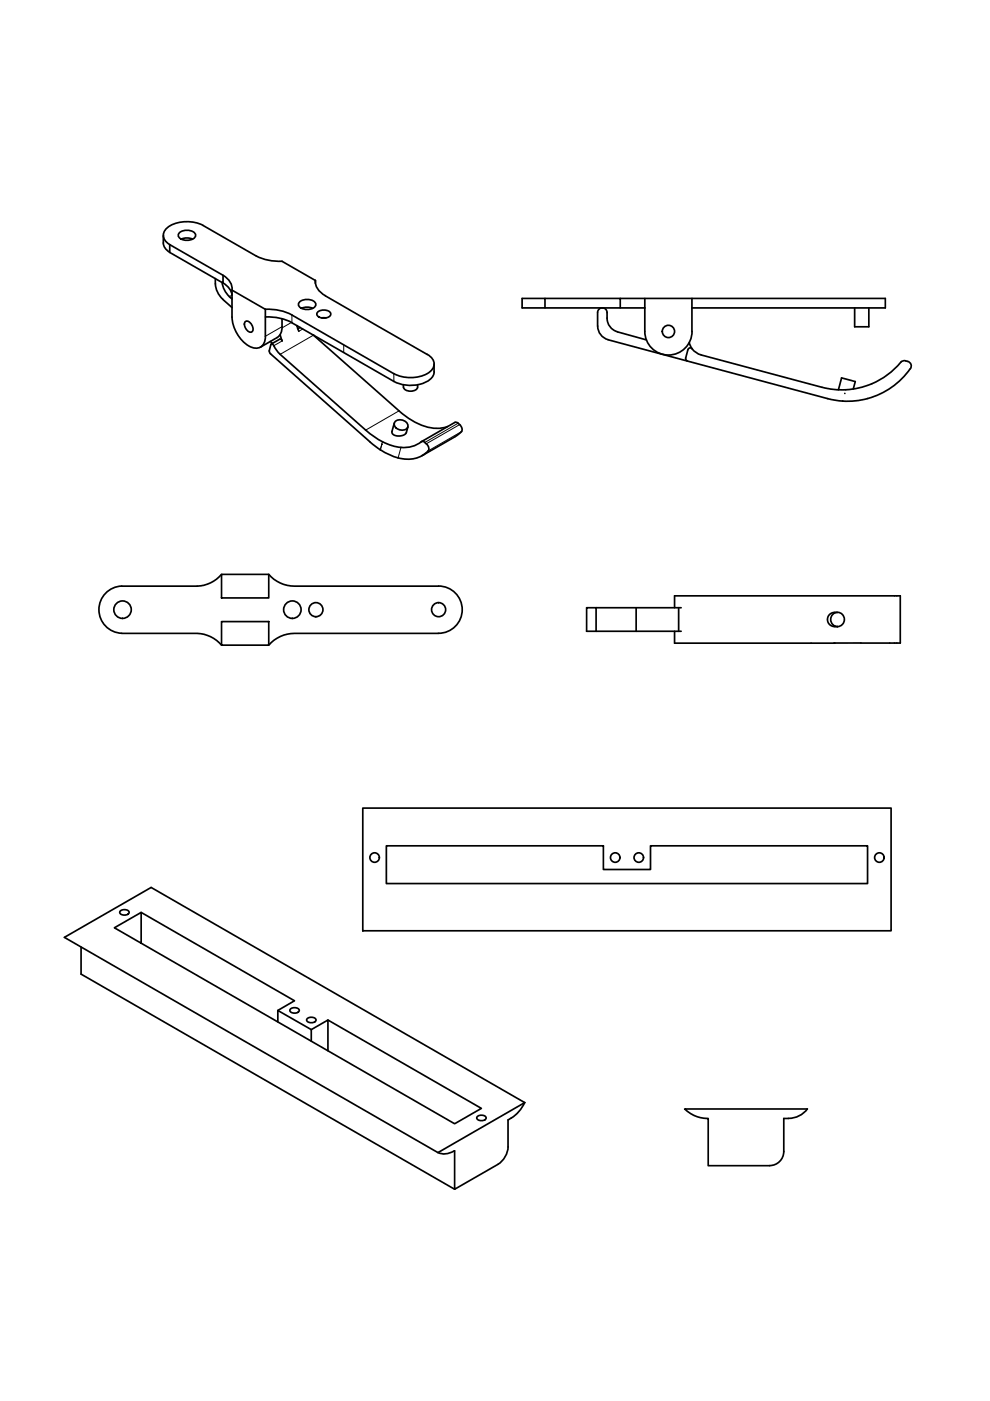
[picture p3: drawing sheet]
<svg xmlns="http://www.w3.org/2000/svg" width="210mm" height="297mm" viewBox="0 0 210 297" stroke-linecap="round" stroke-linejoin="round" font-family="sans-serif">
<!-- layer: Visible -->
<g fill="none" stroke="#000" stroke-width=".36">
<path d="M34.6 49.9a2.99 2.99 0 0 0 1.4 3.6M36 51.9l11.3 6.5v1.6l-11.3-6.5zM38 49.4a2.44 2.44 0 0 1 3.5 .3 1.51 1.51 0 0 1-1.9 1.3 1.51 1.51 0 0 1-1.8-1.3zM38.4 50.7a2.95 2.95 0 0 1 2.4 0M43 47.8a7.6 7.6 0 0 0-7.5 .5 2.05 2.05 0 0 0 .5 3.6M43.1 47.8l11.3 6.5M45.7 59.1v1.1M47.1 59.9l.5 1.6 1 1.4M47.3 60l1 .7a3.1 3.1 0 0 1 .9 1.8M47.3 58.4a3.4 3.4 0 0 1 1.9 3.1M54.4 54.3a10.9 10.9 0 0 0 5.4 1.1l7.1 4.1v.6M66.9 59.5a3.4 3.4 0 0 0 2.1 3.2"/>
<path d="M45.7 60.2a4.8 4.8 0 0 0 1.5 3.2l2 1.8M48.6 62.9l.6 .5M52.1 68.1a1.5 1.5 0 0 1 1.3 2.3 1.5 1.5 0 0 1-1.3-2.3zM56.3 67.2a10.3 10.3 0 0 1 5.6 1.2l21.6 12.5a7.4 7.4 0 0 0 7.9-.7l.6-.9 .1-.5M56.3 65.6a10.7 10.7 0 0 1 5.6 1.2l21.6 12.4M56.3 71.3a2.16 2.16 0 0 1-1.1 2.3 2.16 2.16 0 0 1-2.5-.3 7.8 7.8 0 0 1-3.5-6.1v-5.7l7.1 4.1v5.7M57.3 72.4l.5 .4M57.4 73.1l-.3 1.2 .2 .7 21.1 18.7 2.2 1.7M57.4 73.1l.1-.2 .3 .1 1.6 2.1 18.1 16.1a12.5 12.5 0 0 0 8.9 3.6l1.9-.5 1-.7M59.4 70.9l.4 1.4-.2-.3-.3-.1-1.8 1M59.8 67.6a4.7 4.7 0 0 1-.7 3.7l-3.9 2.3M63 69l.4 1.2"/>
<path d="M63.1 69.1h-.1M63.5 64.1a2.44 2.44 0 0 1 3.4 .3 1.51 1.51 0 0 1-1.8 1.2 1.51 1.51 0 0 1-1.8-1.2zM63.6 69.4l-.5 .3M63.9 65.4a2.95 2.95 0 0 1 2.4 0M66.5 71.1l18.1 16a12.6 12.6 0 0 0 8.6 3.7l1.7-.4M67.3 66.2a1.95 1.95 0 0 1 2.8 .3 1.29 1.29 0 0 1-1.7 .9 1.14 1.14 0 0 1-1.2-.9zM68.2 67.4h.9M69 62.7l21.6 12.4M90.6 75.1a2.16 2.16 0 0 1 1.5 2.1 2.16 2.16 0 0 1-1.5 2 7.8 7.8 0 0 1-7.1 0M92 77.2v1.6M110.7 63.3h4.8v2h-4.8zM115.5 63.3h16v2h-16"/>
<path d="M126.7 69.1a2.99 2.99 0 0 0 2.2 2.9M127.7 65.3a1.01 1.01 0 0 0-1 1v2.8M127.7 65.3a1.01 1.01 0 0 1 1 1 3.5 3.5 0 0 0 1.7 3.8l6.6 2M128.9 72l46.6 12.5 3.2 .5M131.5 63.3h56.2v2h-41M131.5 65.3h5.2M136.7 63.3v7a5 5 0 0 0 5 5 5 5 0 0 0 5-5v-7M145.4 75.9l.1 .5 .2 .1M146.1 72.6a3.5 3.5 0 0 0 2.5 2.6M146.8 74l-.4-.2-.4 .2-.6 1.9M148.7 75.3l25.6 6.8a16.4 16.4 0 0 0 16.9-5.5 1.29 1.29 0 0 1 1.4 0 1.29 1.29 0 0 1 .5 1.4l-.1 .2M181.2 65.3v4h3v-4"/>
<path d="M193 78.2a16.3 16.3 0 0 1-14.3 6.8M80.7 95.4l1.6 .9 2.1 .8M80.9 94.2h.1M83.6 89.7l-.5 1.8a1.26 1.26 0 0 0 1.8 .9 1.5 1.5 0 0 0 1.2-.7l.4-1.2M83.7 89.4a1.65 1.65 0 0 1 1.7-.3 1.65 1.65 0 0 1 1.1 1.4 1.58 1.58 0 0 1-1.7 .6 1.58 1.58 0 0 1-1.2-1.4zM85.5 81.6a1.22 1.22 0 0 0 1.5 1.3 1.2 1.2 0 0 0 1.5-1.3M89.3 93.6a.85 .85 0 0 1 1.1 .5M90.4 94.1l.4 .5 .1 .8a6 6 0 0 1-6.5 1.7M96.4 89.6l-7 4M96.5 89.5a1.53 1.53 0 0 1 1.4 2l-1.3 1M96.6 92.5l-7.1 4.1M178.7 85h.1"/>
<path d="M179.1 83.4h.1M180.9 82.5l.4-1.6-2.9-.8-.6 2.6M25.8 124.3a5 5 0 0 0-4.8 4.9 5 5 0 0 0 4.8 5.1h16a7.1 7.1 0 0 1 5.2 2.5M47 121.8a7.1 7.1 0 0 1-5.2 2.5h-16M47 121.8h10v5h-10zM47 131.8h10v5h-10zM57 121.8a7.2 7.2 0 0 0 5.5 2.5h30.5M93 124.3a5 5 0 0 1 5 5 5 5 0 0 1-5 5h-30.5a7.2 7.2 0 0 0-5.5 2.5M124.4 128.8h2v5h-2zM126.4 133.8h18M126.4 128.8h18M134.9 128.8v5"/>
<path d="M143 128.8v-2.5h47.9v10h-8.4M143 133.8v2.6h34M143.9 128.8v5M177.6 129.8l-.9 .1-.6 .2-.5 .5-.2 .7 .2 .8 .5 .5 .6 .2h.9M182.5 136.3h-5.5M76.9 171.3h112v26h-112zM81.9 179.3h46v5h10v-5h46v8h-102zM25.5 193.2a1.25 1.25 0 0 1 1.9 .2 1.16 1.16 0 0 1-2 0zM29.9 200v-6.6l-5.6 3.3 72.1 41.6 5.7-3.3-32.6-18.7M29.9 193.4l32.5 18.8-3.5 2M17.2 200.8v5.7l79.2 45.6M58.9 216.7v-2.5l7.1 4.1v2.4"/>
<path d="M61.5 214a1.25 1.25 0 0 1 2 .2 1.16 1.16 0 0 1-2.1 0zM65.1 216a1.25 1.25 0 0 1 1.9 .3 1.16 1.16 0 0 1-2 0zM66 218.3l3.5-2v6.5M101.1 236.8a1.25 1.25 0 0 1 2 .2 1.16 1.16 0 0 1-2 0zM108.4 237l-.7 .5v5.7a4.7 4.7 0 0 1-2.1 3.7l-9.2 5.2-.1-8.1M111.3 233.8l-79.3-45.6-18.3 10.5 79.2 45.7M111.3 233.8l-18.4 10.6M111.3 233.8l-1.1 1.6-.8 .9-1 .7M167.2 237.1h-1v7a2.99 2.99 0 0 1-3 3M171.2 235.1h-26a7 7 0 0 0 5 2v10h13M171.2 235.1a5 5 0 0 1-4 2M96.3 244a3.5 3.5 0 0 1-3.4 .3"/>
<circle cx="141.7" cy="70.3" r="1.3"/>
<circle cx="26" cy="129.3" r="1.85"/>
<circle cx="62" cy="129.3" r="1.85"/>
<circle cx="67" cy="129.3" r="1.49"/>
<circle cx="93" cy="129.3" r="1.49"/>
<circle cx="177.6" cy="131.4" r="1.48"/>
<circle cx="79.4" cy="181.8" r="1.01"/>
<circle cx="130.4" cy="181.8" r="1.01"/>
<circle cx="135.4" cy="181.8" r="1.01"/>
<circle cx="186.4" cy="181.8" r="1.01"/>
</g>
<!-- layer: Visible Narrow -->
<g fill="none" stroke="#000" stroke-width=".21">
<path d="M49.2 62.6l-.6 .3M59.8 69.3l-3.5 2M59.8 72.3l-1.8 1M61.8 68.4l-2 1.1M61.9 66.8v1.6M64.2 69.8l-.8 .4M66.5 71.1l-7.1 4M72.9 73.1v1.6M83.5 79.2v1.7M81 94.2l-.4 1.2M81.1 93.7l-.5 1.7M84.6 87.1l-7.1 4.1"/>
<path d="M85 94.9l-.6 2.2M97.1 89.7l-7 4.1M97.5 90l-7.1 4.1M97.9 91.5l-7.1 4.1"/>
</g>
<!-- layer: Visible -->
<circle cx="176.8" cy="136.4" r=".18" fill="#000"/>
</svg>
